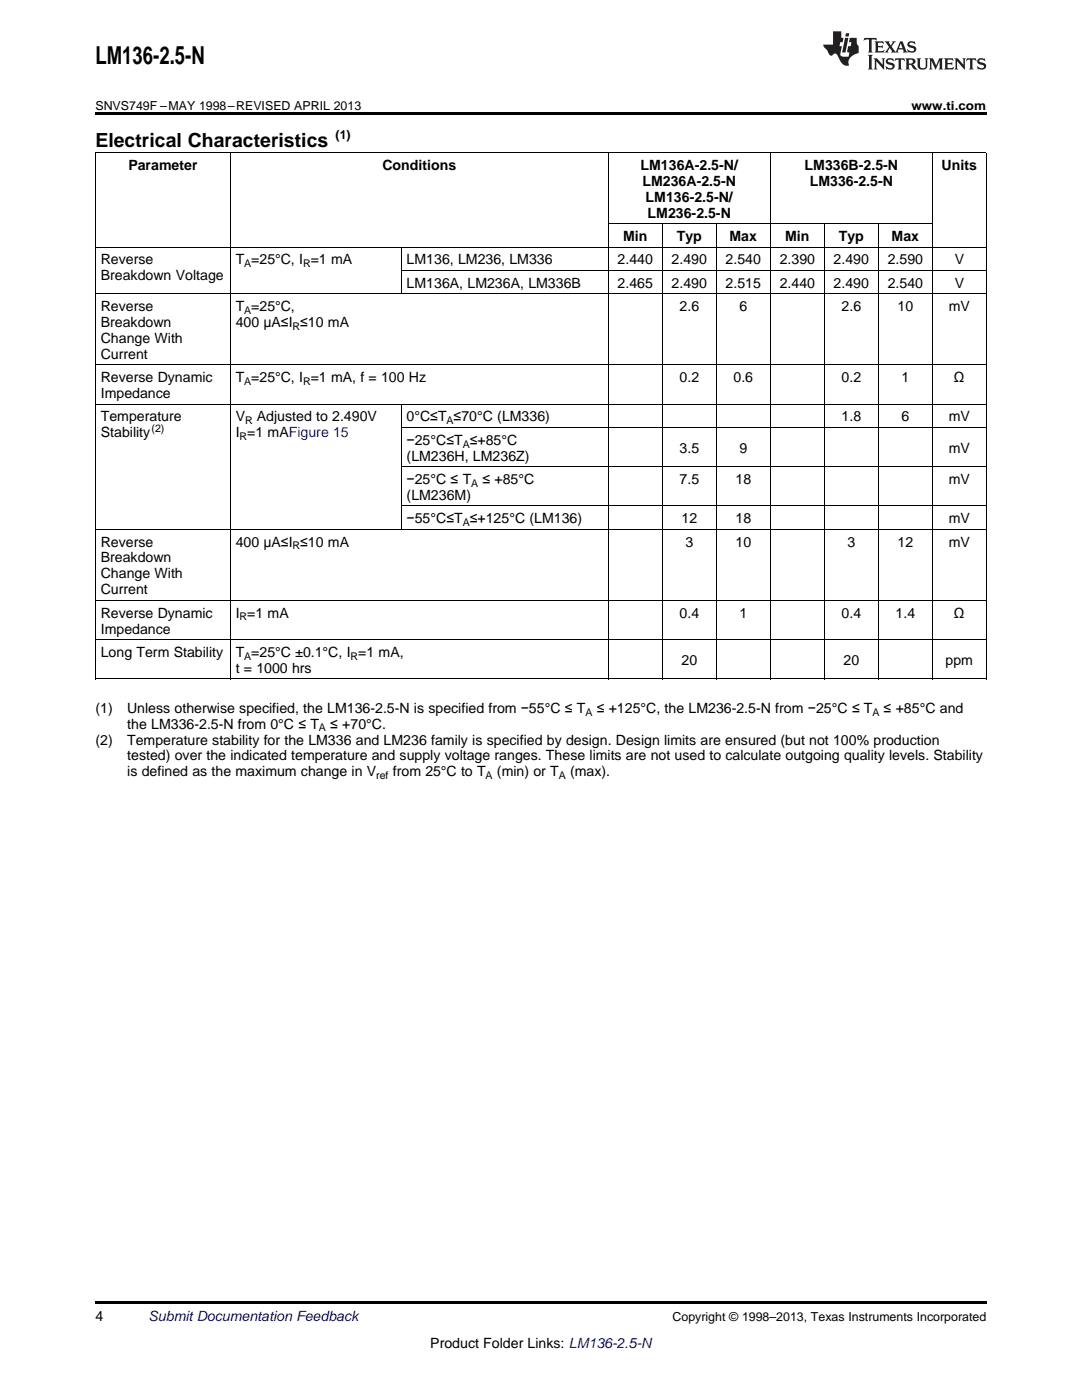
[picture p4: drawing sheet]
<svg xmlns="http://www.w3.org/2000/svg" width="216mm" height="279mm" viewBox="0 0 216 279" stroke-linecap="round" stroke-linejoin="round" font-family="sans-serif">
<defs><g id="words">
<text font-size="4.9" x="19" y="12.8">LM136-2.5-N</text>
<text font-size="3.9" x="19" y="29.3">Electrical Characteristics</text>
<g font-size="2.8">
<text x="25.6" y="33.9">Parameter</text>
<text x="76.3" y="33.9">Conditions</text>
<text x="127.8" y="33.9">LM136A-2.5-N/</text>
<text x="160.5" y="33.9">LM336B-2.5-N</text>
<text x="187.9" y="33.9">Units</text>
<text x="128.2" y="37.1">LM236A-2.5-N</text>
<text x="128.8" y="40.3">LM136-2.5-N/</text>
<text x="161.6" y="37.1">LM336-2.5-N</text>
<text x="129.2" y="43.5">LM236-2.5-N</text>
<text x="20.1" y="52.8">Reverse</text>
<text x="47" y="52.8">T =25°C, I =1 mA</text>
<text x="81.1" y="52.8">LM136, LM236, LM336</text>
<text x="123.2" y="52.8">2.440</text>
<text x="124.3" y="48.1">Min</text>
<text x="134" y="52.8">2.490</text>
<text x="135" y="48.1">Typ</text>
<text x="144.8" y="52.8">2.540</text>
<text x="145.6" y="48.1">Max</text>
<text x="155.6" y="52.8">2.390</text>
<text x="156.7" y="48.1">Min</text>
<text x="166.3" y="52.8">2.490</text>
<text x="167.4" y="48.1">Typ</text>
<text x="177.1" y="52.8">2.590</text>
<text x="177.9" y="48.1">Max</text>
<text x="190.5" y="52.8">V</text>
<text x="20.1" y="56">Breakdown Voltage</text>
<text x="81.1" y="57.4">LM136A, LM236A, LM336B</text>
<text x="123.2" y="57.4">2.465</text>
<text x="134" y="57.4">2.490</text>
<text x="144.8" y="57.4">2.515</text>
<text x="155.6" y="57.4">2.440</text>
<text x="166.3" y="57.4">2.490</text>
<text x="177.1" y="57.4">2.540</text>
<text x="190.5" y="57.4">V</text>
<text x="20.1" y="62.1">Reverse</text>
<text x="20.1" y="65.3">Breakdown</text>
<text x="47" y="62.1">T =25°C,</text>
<text x="47" y="65.3">400 μA≤I ≤10 mA</text>
<text x="135.6" y="62.1">2.6</text>
<text x="147.5" y="62.1">6</text>
<text x="167.9" y="62.1">2.6</text>
<text x="179.1" y="62.1">10</text>
<text x="189.3" y="62.1">mV</text>
<text x="20.1" y="68.4">Change With</text>
<text x="20.1" y="71.6">Current</text>
<text x="20.1" y="76.3">Reverse Dynamic</text>
<text x="47" y="76.3">T =25°C, I =1 mA, f = 100 Hz</text>
<text x="135.6" y="76.3">0.2</text>
<text x="146.4" y="76.3">0.6</text>
<text x="167.9" y="76.3">0.2</text>
<text x="179.9" y="76.3">1</text>
<text x="190.4" y="76.3">Ω</text>
<text x="20.1" y="79.4">Impedance</text>
<text x="20.1" y="84.1">Temperature</text>
<text x="20.1" y="87.3">Stability</text>
<text x="47" y="84.1">V</text>
<text x="47" y="87.3">I =1 mAFigure 15</text>
<text x="51.3" y="84.1">Adjusted to 2.490V</text>
<text x="81.1" y="84.1">0°C≤T ≤70°C (LM336)</text>
<text x="81.1" y="88.8">−25°C≤T ≤+85°C</text>
<text x="167.9" y="84.1">1.8</text>
<text x="179.9" y="84.1">6</text>
<text x="189.3" y="84.1">mV</text>
<text x="81.1" y="91.9">(LM236H, LM236Z)</text>
<text x="135.6" y="90.3">3.5</text>
<text x="147.5" y="90.3">9</text>
<text x="189.3" y="90.3">mV</text>
<text x="81.1" y="96.6">−25°C ≤ T</text>
<text x="81.1" y="99.8">(LM236M)</text>
<text x="96.3" y="96.6">≤ +85°C</text>
<text x="135.6" y="96.6">7.5</text>
<text x="146.8" y="96.6">18</text>
<text x="189.3" y="96.6">mV</text>
<text x="81.1" y="104.4">−55°C≤T ≤+125°C (LM136)</text>
<text x="136" y="104.4">12</text>
<text x="146.8" y="104.4">18</text>
<text x="189.3" y="104.4">mV</text>
<text x="20.1" y="109.1">Reverse</text>
<text x="20.1" y="112.3">Breakdown</text>
<text x="47" y="109.1">400 μA≤I ≤10 mA</text>
<text x="136.8" y="109.1">3</text>
<text x="146.8" y="109.1">10</text>
<text x="169.1" y="109.1">3</text>
<text x="179.1" y="109.1">12</text>
<text x="189.3" y="109.1">mV</text>
<text x="20.1" y="115.4">Change With</text>
<text x="20.1" y="118.6">Current</text>
<text x="20.1" y="123.3">Reverse Dynamic</text>
<text x="47" y="123.3">I =1 mA</text>
<text x="135.6" y="123.3">0.4</text>
<text x="147.5" y="123.3">1</text>
<text x="167.9" y="123.3">0.4</text>
<text x="178.7" y="123.3">1.4</text>
<text x="190.4" y="123.3">Ω</text>
<text x="20.1" y="126.4">Impedance</text>
<text x="20.1" y="131.1">Long Term Stability</text>
<text x="47" y="131.1">T =25°C ±0.1°C, I =1 mA,</text>
<text x="47" y="134.3">t = 1000 hrs</text>
<text x="136" y="132.7">20</text>
<text x="168.3" y="132.7">20</text>
<text x="188.7" y="132.7">ppm</text>
<text x="19" y="142.2">(1)</text>
<text x="25.4" y="142.2">Unless otherwise specified, the LM136-2.5-N is specified from −55°C ≤ T</text>
<text x="119.1" y="142.2">≤ +125°C, the LM236-2.5-N from −25°C ≤ T</text>
<text x="176.3" y="142.2">≤ +85°C and</text>
<text x="19" y="148.6">(2)</text>
<text x="25.4" y="148.6">Temperature stability for the LM336 and LM236 family is specified by design. Design limits are ensured (but not 100% production</text>
<text x="25.4" y="145.4">the LM336-2.5-N from 0°C ≤ T</text>
<text x="65.9" y="145.4">≤ +70°C.</text>
<text x="25.4" y="151.8">tested) over the indicated temperature and supply voltage ranges. These limits are not used to calculate outgoing quality levels. Stability</text>
<text x="25.4" y="154.9">is defined as the maximum change in V</text>
<text x="78.4" y="154.9">from 25°C to T</text>
<text x="99.2" y="154.9">(min) or T</text>
<text x="113.8" y="154.9">(max).</text>
<text x="19" y="263.6">4</text>
<text x="85.9" y="269">Product Folder Links: LM136-2.5-N</text>
</g>
<text font-size="2.8" fill="#0000c8" x="29.6" y="263.6">Submit Documentation Feedback</text>
<g font-size="2.5">
<text x="19" y="21.9">SNVS749F –MAY 1998–REVISED APRIL 2013</text>
<text x="181.9" y="21.9">www.ti.com</text>
<text x="67" y="27.7">(1)</text>
<text x="134.2" y="263.6">Copyright © 1998–2013, Texas Instruments Incorporated</text>
</g>
<g font-size="2.1">
<text x="48.7" y="53.3">A</text>
<text x="60.5" y="53.3">R</text>
<text x="48.7" y="62.7">A</text>
<text x="58.4" y="65.8">R</text>
<text x="48.7" y="76.8">A</text>
<text x="60.5" y="76.8">R</text>
<text x="30.2" y="86.1">(2)</text>
<text x="47.8" y="87.8">R</text>
<text x="48.9" y="84.7">R</text>
<text x="89.1" y="84.7">A</text>
<text x="92.3" y="89.3">A</text>
<text x="94" y="97.2">A</text>
<text x="92.3" y="105">A</text>
<text x="58.4" y="109.6">R</text>
<text x="47.8" y="123.8">R</text>
<text x="48.7" y="131.7">A</text>
<text x="70" y="131.7">R</text>
<text x="116.8" y="142.8">A</text>
<text x="174.1" y="142.8">A</text>
<text x="63.6" y="146">A</text>
<text x="75.1" y="155.5">ref</text>
<text x="96.9" y="155.5">A</text>
<text x="111.5" y="155.5">A</text>
</g>
</g></defs>
<path d="M19 22.5h177.8v.5h-177.8zM19 259.7h177.8v.5h-177.8z" fill="#000"/>
<g fill="none" stroke="#000" stroke-width=".2">
<path d="M19 30.5h177.8M19.1 30.6v104.9M45.9 30.6v104.9M121.3 30.6v104.9M153.7 30.6v104.9M186 30.6v104.9M196.8 30.6v104.9M19 58.6h177.8M19 49.3h177.8M80 49.4v9.3M80.1 54h116.7M121.4 44.7h64.7"/>
<path d="M132.1 44.7v90.8M142.9 44.7v90.8M164.4 44.7v90.8M175.2 44.7v90.8M19 72.8h177.8M19 80.7h177.8M80 80.7v25M80.1 93.2h116.7M80.1 85.3h116.7M19 119.8h177.8M19 105.6h177.8M80.1 101h116.7"/>
<path d="M19 135.5h177.8M19 127.7h177.8"/>
</g>
<g fill="#231f20">
<path d="M172.5 7.6l-.1 .5 .4-.2h.6v.1v2.1l-.2 .4h.9l-.2-.4v-2.1l.1-.1h.5l.5 .2-.2-.5zM174.5 8.3l.2 .3v1.5l-.2 .4h1.8l.2-.6a1.04 1.04 0 0 1-1.3 .2v-.7h.6l.3 .2v-.6l-.3 .2h-.6v-.6l.8-.1 .4 .3-.2-.5zM176.5 8.3l.9 1.1-.9 1.1h.8l-.2-.2 .4-.7 .5 .7-.2 .2h1.5l-.2-.2 .2-.4h.9l.1 .4-.2 .2h1l-.3-.3-.7-1.9h-.5l-.9 2-.8-1 .9-1h-.8l.1 .3-.4 .5-.3-.6 .1-.2zM179.7 8.6l.4 1h-.7zM181.3 8.4a.63 .63 0 0 0-.2 .7 .63 .63 0 0 0 .6 .4l.6 .2 .1 .2a.75 .75 0 0 1-.7 .4 .75 .75 0 0 1-.6-.5l.1 .7 .1-.1a1.11 1.11 0 0 0 1.5-.6 1.13 1.13 0 0 0-1.2-.8l-.1-.4a1.04 1.04 0 0 1 1.2 .2l-.2-.5-.2 .1-.4-.2zM173.2 10.9l.2 .4v2.2l-.2 .4h1l-.3-.4v-2.2l.3-.4zM174.3 11.6l.3 .4v1.5l-.3 .4h.8l-.2-.4v-1.3l1.5 1.7v-1.9l.2-.4h-.7l.2 .4v.9l-1.1-1.3zM177 11.8a.62 .62 0 0 0-.2 .7 .62 .62 0 0 0 .6 .4l.6 .1 .1 .3a.76 .76 0 0 1-.7 .3 .76 .76 0 0 1-.7-.4l.2 .7 .1-.1a1.11 1.11 0 0 0 1.5-.6 1.13 1.13 0 0 0-1.2-.8l-.1-.4a1.04 1.04 0 0 1 1.2 .2l-.2-.6-.2 .1-.5-.1zM178.7 11.6l-.2 .6a.61 .61 0 0 1 .8-.3v1.6l-.2 .4h.9l-.2-.4v-1.6a.63 .63 0 0 1 .7 .3l-.1-.6zM180.6 11.6l.3 .4v1.5l-.3 .4h1l-.2-.2-.1-.8 .6 .2a.76 .76 0 0 0 1.2 .7l-1-1a.58 .58 0 0 0 .6-.5 .58 .58 0 0 0-.5-.6zM181.4 11.9h.1a.45 .45 0 0 1 .5 .1 .45 .45 0 0 1 .1 .5l-.8 .2zM182.9 11.6l.2 .2a2.17 2.17 0 0 0 .3 1.9 .99 .99 0 0 0 1.6-.6v-1.1l.2-.4h-.7l.2 .2a1.92 1.92 0 0 1-.2 1.8 .6 .6 0 0 1-.9-.5v-1.1l.2-.4zM185.4 11.6l.2 .4v1.5l-.2 .4h.7l-.2-.4v-1.4l.8 1.8 .8-1.8v1.4l-.2 .4h.9l-.2-.4v-1.5l.2-.4h-.8l-.6 1.5-.6-1.5zM188.4 11.6l.2 .4v1.5l-.2 .4h1.8l.1-.6a1.04 1.04 0 0 1-1.2 .1v-.6h.5l.4 .2v-.6l-.4 .2h-.5v-.7h.8l.3 .3-.1-.6zM190.5 11.6l.2 .4v1.5l-.2 .4h.7l-.2-.4v-1.3l1.5 1.7v-1.9l.2-.4h-.7l.2 .4v.9l-1.1-1.3zM192.9 11.6l-.1 .6a.61 .61 0 0 1 .7-.3l.1 1.6-.3 .4h1l-.3-.4 .1-1.6a.63 .63 0 0 1 .7 .3l-.1-.6zM195.2 11.8a.62 .62 0 0 0-.2 .7 .62 .62 0 0 0 .6 .4l.6 .1 .1 .3a.76 .76 0 0 1-.7 .3 .76 .76 0 0 1-.6-.4l.1 .7 .1-.1a1.11 1.11 0 0 0 1.6-.6 1.13 1.13 0 0 0-1.3-.8l-.1-.4a1.04 1.04 0 0 1 1.2 .2l-.1-.6-.2 .1-.5-.1z"/>
<path d="M166.2 6.3v2.6h-1.9v.4l.8 .9a.91 .91 0 0 0 1 .8 .56 .56 0 0 1 .5-.3 .56 .56 0 0 1 .5 .3l.4 .8a1.53 1.53 0 0 0 1.9 1.2 1.54 1.54 0 0 1 1-2.1l.9-.3v-1.4a1.52 1.52 0 0 1-.4-1.6h-1.3l-.2 .8h.5l-.2 .8h-.5l-.1 1v.2l.4 .1-.2 .8a1.93 1.93 0 0 1-1.6-.3l.3-1.8h-.5l.2-.8h.4l.2-.8h-.4v-1.3zM168.6 7.6l-.6 2.9h.7l.6-2.9zM168.8 6.6l-.1 .7h.6l.2-.7z"/>
</g>
<use href="#words"/>
</svg>
